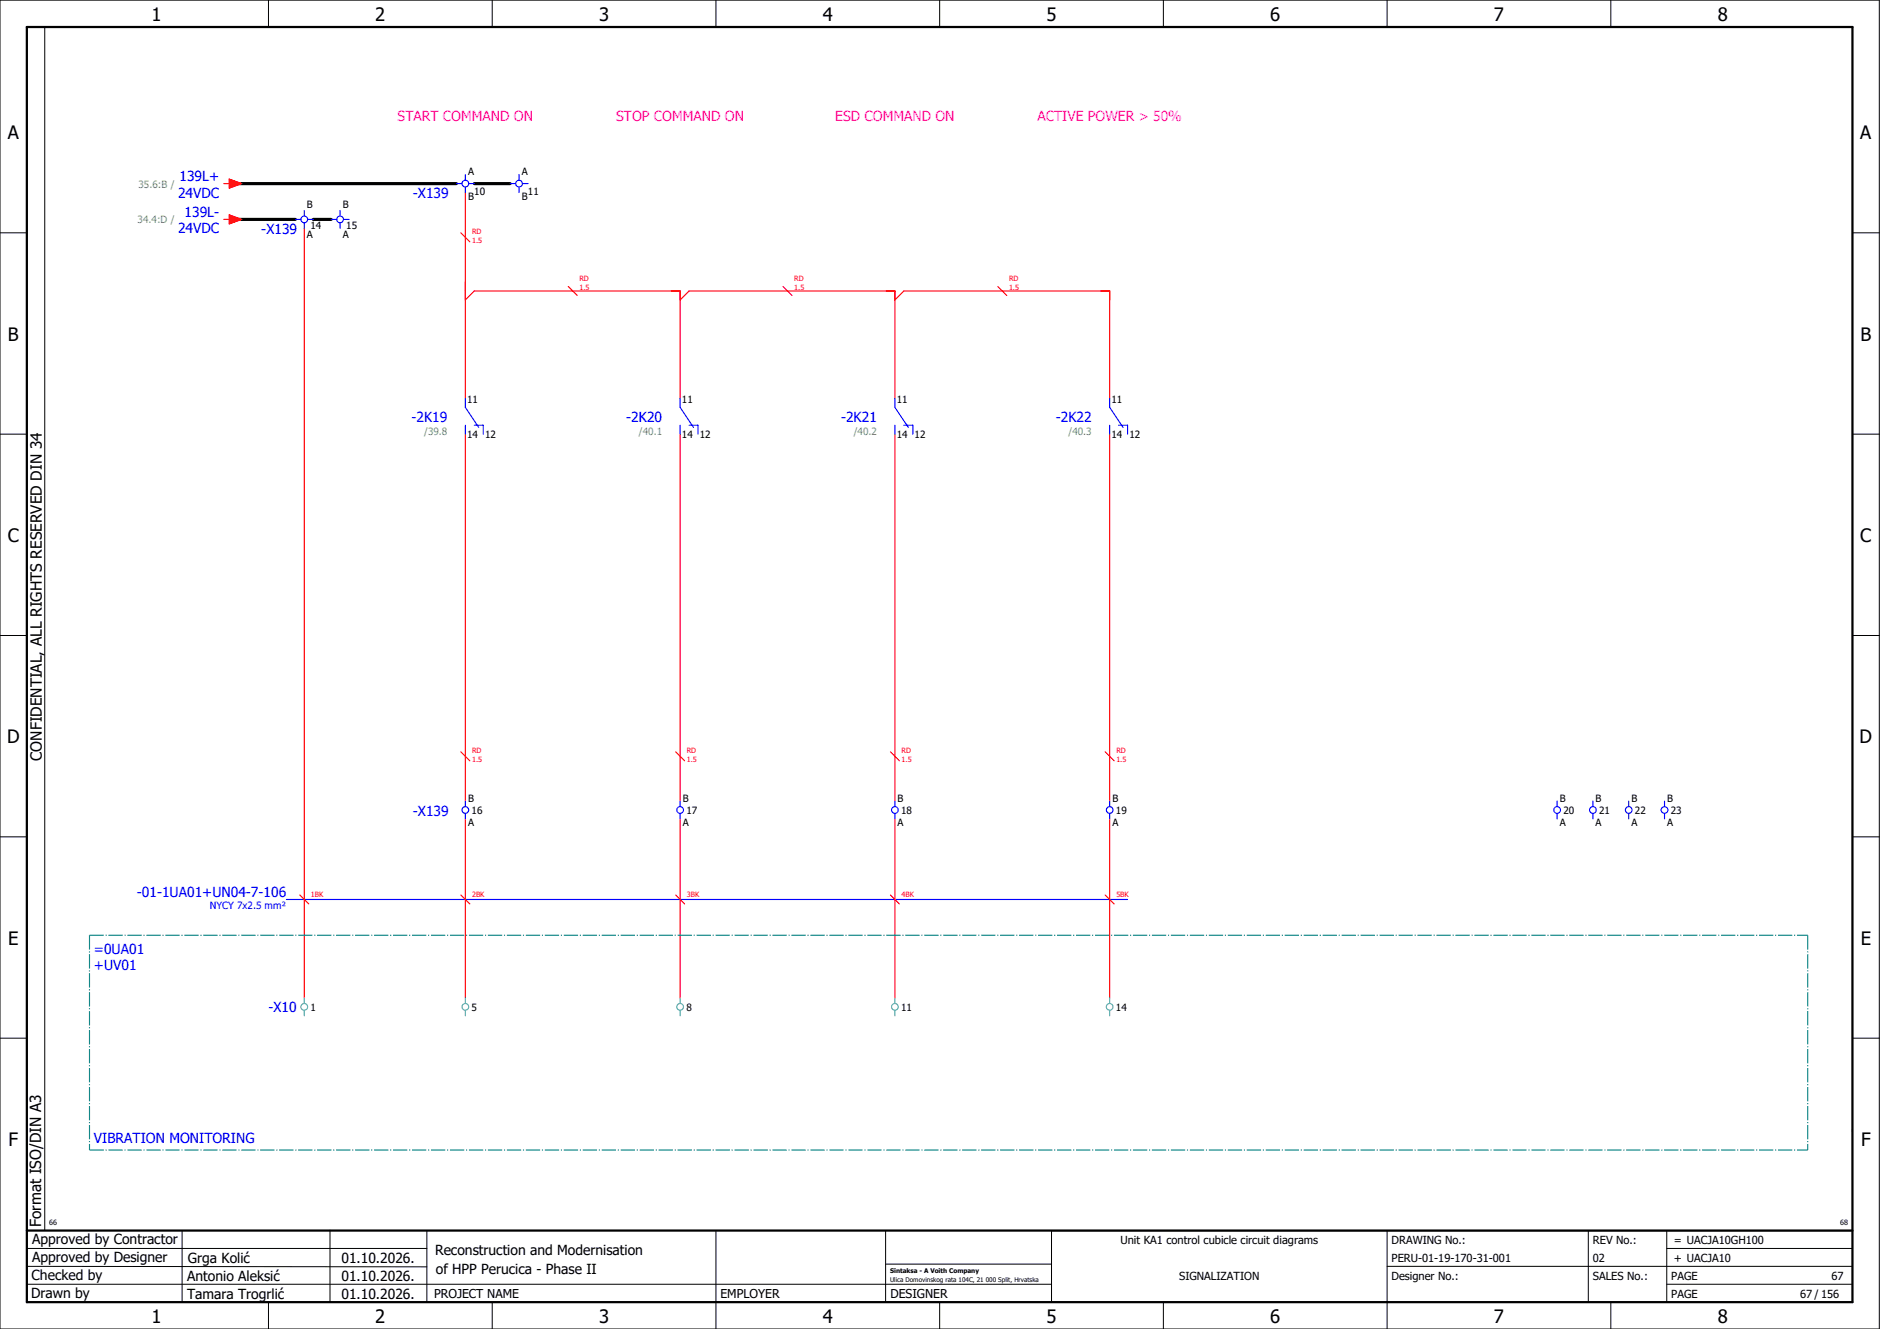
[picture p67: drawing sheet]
<svg xmlns="http://www.w3.org/2000/svg" width="420mm" height="297mm" viewBox="0 0 420 297" stroke-linecap="round" stroke-linejoin="round" font-family="sans-serif">
<defs><g id="words">
<g font-size="4.1">
<text x="33.9" y="4.7">1</text>
<text x="83.9" y="4.7">2</text>
<text x="133.9" y="4.7">3</text>
<text x="183.9" y="4.7">4</text>
<text x="233.9" y="4.7">5</text>
<text x="283.9" y="4.7">6</text>
<text x="333.9" y="4.7">7</text>
<text x="383.9" y="4.7">8</text>
<text x="1.8" y="31.2">A</text>
<text x="415.8" y="31.2">A</text>
<text x="1.8" y="76.2">B</text>
<text x="415.8" y="76.2">B</text>
<text x="1.8" y="121.2">C</text>
<text x="415.8" y="121.2">C</text>
<text x="1.6" y="166.2">D</text>
<text x="415.6" y="166.2">D</text>
<text x="1.8" y="211.2">E</text>
<text x="415.8" y="211.2">E</text>
<text x="1.9" y="256.2">F</text>
<text x="415.9" y="256.2">F</text>
<text x="33.9" y="295.7">1</text>
<text x="83.9" y="295.7">2</text>
<text x="133.9" y="295.7">3</text>
<text x="183.9" y="295.7">4</text>
<text x="233.9" y="295.7">5</text>
<text x="283.9" y="295.7">6</text>
<text x="333.9" y="295.7">7</text>
<text x="383.9" y="295.7">8</text>
</g>
<g font-size="3.4">
<text x="9.4" y="170" transform="rotate(-90 9.4 170)">CONFIDENTIAL, ALL RIGHTS RESERVED DIN 34</text>
<text x="9.2" y="274.3" transform="rotate(-90 9.2 274.3)">Format ISO/DIN A3</text>
</g>
<g font-size="3.1" fill="#f0f">
<text x="88.9" y="27">START COMMAND ON</text>
<text x="137.7" y="27">STOP COMMAND ON</text>
<text x="186.7" y="27">ESD COMMAND ON</text>
<text x="231.9" y="27">ACTIVE POWER &gt; 50%</text>
</g>
<g font-size="3.1" fill="#00f">
<text x="40.1" y="40.4">139L+</text>
<text x="39.8" y="44.1">24VDC</text>
<text x="92.3" y="44.3">-X139</text>
<text x="39.8" y="52.1">24VDC</text>
<text x="41.2" y="48.4">139L-</text>
<text x="58.4" y="52.3">-X139</text>
<text x="92" y="94.3">-2K19</text>
<text x="140" y="94.3">-2K20</text>
<text x="188" y="94.3">-2K21</text>
<text x="236" y="94.3">-2K22</text>
<text x="92.3" y="182.3">-X139</text>
<text x="30.6" y="200.4">-01-1UA01+UN04-7-106</text>
<text x="21" y="213.1">=0UA01</text>
<text x="21" y="216.9">+UV01</text>
<text x="60" y="226.3">-X10</text>
<text x="21" y="255.4">VIBRATION MONITORING</text>
</g>
<g font-size="3.1">
<text x="7.2" y="278.1">Approved by Contractor</text>
<text x="97.2" y="280.5">Reconstruction and Modernisation</text>
<text x="7.1" y="286.1">Checked by</text>
<text x="7.2" y="282.1">Approved by Designer</text>
<text x="41.8" y="286.2">Antonio Aleksić</text>
<text x="42" y="282.3">Grga Kolić</text>
<text x="76.3" y="282.3">01.10.2026.</text>
<text x="76.3" y="286.3">01.10.2026.</text>
<text x="97.4" y="284.8">of HPP Perucica - Phase II</text>
<text x="6.9" y="290">Drawn by</text>
<text x="41.8" y="290.3">Tamara Trogrlić</text>
<text x="76.3" y="290.3">01.10.2026.</text>
</g>
<g font-size="2.7">
<text x="97" y="290.1">PROJECT NAME</text>
<text x="161" y="290.1">EMPLOYER</text>
<text x="199" y="290.1">DESIGNER</text>
</g>
<g font-size="2.5">
<text x="250.4" y="278">Unit KA1 control cubicle circuit diagrams</text>
<text x="311" y="278">DRAWING No.:</text>
<text x="356" y="278">REV No.:</text>
<text x="374.1" y="278">= UACJA10GH100</text>
<text x="263.5" y="286">SIGNALIZATION</text>
<text x="311" y="286">Designer No.:</text>
<text x="311" y="282">PERU-01-19-170-31-001</text>
<text x="356" y="286">SALES No.:</text>
<text x="356" y="282">02</text>
<text x="373.5" y="286">PAGE</text>
<text x="374.1" y="282.1">+ UACJA10</text>
<text x="409.3" y="286">67</text>
<text x="373.5" y="290">PAGE</text>
<text x="402.3" y="290">67 / 156</text>
</g>
<g font-size="2.2" fill="#7ca552">
<text x="31" y="41.9">35.6:B /</text>
<text x="30.8" y="49.9">34.4:D /</text>
<text x="94.8" y="97.2">/39.8</text>
<text x="142.8" y="97.2">/40.1</text>
<text x="190.8" y="97.2">/40.2</text>
<text x="238.8" y="97.2">/40.3</text>
</g>
<g font-size="2.2">
<text x="104.6" y="39.2">A</text>
<text x="116.6" y="39.2">A</text>
<text x="68.6" y="46.6">B</text>
<text x="76.6" y="46.6">B</text>
<text x="104.6" y="44.7">B</text>
<text x="106" y="43.7">10</text>
<text x="116.6" y="44.7">B</text>
<text x="118" y="43.7">11</text>
<text x="68.6" y="53.3">A</text>
<text x="69.4" y="51.3">14</text>
<text x="76.6" y="53.3">A</text>
<text x="77.4" y="51.3">15</text>
<text x="104.4" y="90">11</text>
<text x="152.4" y="90">11</text>
<text x="200.4" y="90">11</text>
<text x="248.4" y="90">11</text>
<text x="104.4" y="97.9">14</text>
<text x="108.4" y="97.9">12</text>
<text x="152.4" y="97.9">14</text>
<text x="156.4" y="97.9">12</text>
<text x="200.4" y="97.9">14</text>
<text x="204.4" y="97.9">12</text>
<text x="248.4" y="97.9">14</text>
<text x="252.4" y="97.9">12</text>
<text x="104.6" y="179.2">B</text>
<text x="152.6" y="179.2">B</text>
<text x="200.6" y="179.2">B</text>
<text x="248.6" y="179.2">B</text>
<text x="348.6" y="179.2">B</text>
<text x="356.6" y="179.2">B</text>
<text x="364.6" y="179.2">B</text>
<text x="372.6" y="179.2">B</text>
<text x="104.6" y="184.7">A</text>
<text x="105.4" y="181.9">16</text>
<text x="152.6" y="184.7">A</text>
<text x="153.4" y="181.9">17</text>
<text x="200.6" y="184.7">A</text>
<text x="201.4" y="181.9">18</text>
<text x="248.6" y="184.7">A</text>
<text x="249.4" y="181.9">19</text>
<text x="348.6" y="184.7">A</text>
<text x="349.4" y="181.9">20</text>
<text x="356.6" y="184.7">A</text>
<text x="357.4" y="181.9">21</text>
<text x="364.6" y="184.7">A</text>
<text x="365.4" y="181.9">22</text>
<text x="372.6" y="184.7">A</text>
<text x="373.4" y="181.9">23</text>
<text x="69.4" y="225.9">1</text>
<text x="105.4" y="225.9">5</text>
<text x="153.4" y="225.9">8</text>
<text x="201.4" y="225.9">11</text>
<text x="249.4" y="225.9">14</text>
</g>
<text font-size="2.2" fill="#00f" x="46.9" y="203.3">NYCY 7x2.5 mm²</text>
<g font-size="1.6" fill="#f00">
<text x="105.5" y="52.3">RD</text>
<text x="105.5" y="54.2">1.5</text>
<text x="129.5" y="64.7">1.5</text>
<text x="129.5" y="62.8">RD</text>
<text x="177.5" y="64.7">1.5</text>
<text x="177.5" y="62.8">RD</text>
<text x="225.5" y="64.7">1.5</text>
<text x="225.5" y="62.8">RD</text>
<text x="105.5" y="170.2">1.5</text>
<text x="105.5" y="168.3">RD</text>
<text x="153.5" y="170.2">1.5</text>
<text x="153.5" y="168.3">RD</text>
<text x="201.5" y="170.2">1.5</text>
<text x="201.5" y="168.3">RD</text>
<text x="249.5" y="170.2">1.5</text>
<text x="249.5" y="168.3">RD</text>
<text x="69.5" y="200.5">1BK</text>
<text x="105.5" y="200.5">2BK</text>
<text x="153.5" y="200.5">3BK</text>
<text x="201.5" y="200.5">4BK</text>
<text x="249.5" y="200.5">5BK</text>
</g>
<g font-size="1.6">
<text x="11" y="273.7">66</text>
<text x="411.2" y="273.7">68</text>
</g>
<g font-size="1.4">
<text x="198.9" y="284.4">Sintaksa - A Voith Company</text>
<text x="198.9" y="286.4">Ulica Domovinskog rata 104C, 21 000 Split, Hrvatska</text>
</g>
</g></defs>
<g fill="none" stroke="#000" stroke-width=".22">
<path d="M0 0h420v297h-420zM10 6v269M60 0v6M110 0v6M160 0v6M210 0v6M260 0v6M310 0v6M360 0v6M0 52h6M414 52h6M0 97h6"/>
<path d="M414 97h6M0 142h6M414 142h6M414 176.3v87.4M0 187h6M414 187h6M0 232h6M414 232h6M6 279h89.4M40.7 275v16M73.7 274.9v16M95.4 275.1v16"/>
<path d="M160 275v22M197.9 275.1v16M310 275v22M355 275v16M372.5 279h41.5M372.5 275v16M414 275h-179v16M6 283l89.4 .1M6 287h229M60 291v6M110 291v6M197.9 282.5h37.1"/>
<path d="M210 291v6M260 291v6M310 283h104M360 291v6M372.5 287h41.5"/>
</g>
<path d="M6 6h408v285h-408zM6 275h408" fill="none" stroke="#000" stroke-width=".5"/>
<g fill="none" stroke="#f00" stroke-width=".25">
<path d="M50 41h1.3M50 49h1.3M51.3 40l2.7 1-2.7 1zM51.3 48l2.7 1-2.7 1zM68 51v172M103 52l2 2M104 43v46M104 67l2-2h46v24M127 64l2 2M152 67l2-2h46v24M175 64l2 2M200 67l2-2h46v24"/>
<path d="M223 64l2 2M104 97v82M152 97v82M200 97v82M248 97v82M103 168l2 2M151 168l2 2M199 168l2 2M247 168l2 2M104 183v40M152 183v40M200 183v40"/>
<path d="M248 183v40M67 200l2 2M103 200l2 2M151 200l2 2M199 200l2 2M247 200l2 2"/>
</g>
<path d="M52 41h50M52 49h14M70 49h4M106 41h8" fill="none" stroke="#000" stroke-width=".7"/>
<g fill="none" stroke="#00f" stroke-width=".25">
<path d="M104 39v1.3M116 39v1.3M66 49h1.3M68 47v1.3M68 49.8v1.2M68.8 49h1.2M74 49h1.2M76 47v1.3M76 49.8v1.2M76.7 49h1.3M102 41h1.2M104 41.8v1.2"/>
<path d="M104.7 41h1.3M114 41h1.3M116 41.8v1.2M116.8 41h1.2M104 89v2l3 4.5M104 95v2M106 95h2v2M152 89v2l3 4.5M152 95v2M154 95h2v2M200 89v2l3 4.5M200 95v2"/>
<path d="M202 95h2v2M248 89v2l3 4.5M248 95v2M250 95h2v2M104 179v1.3M152 179v1.3M200 179v1.3M248 179v1.3M348 179v1.3M356 179v1.3M364 179v1.3M372 179v1.3"/>
<path d="M104 181.8v1.2M152 181.8v1.2M200 181.8v1.2M248 181.8v1.2M348 181.8v1.2M356 181.8v1.2M364 181.8v1.2M372 181.8v1.2M64 201h188"/>
<circle cx="68" cy="49" r=".75"/>
<circle cx="76" cy="49" r=".75"/>
<circle cx="104" cy="41" r=".75"/>
<circle cx="116" cy="41" r=".75"/>
<circle cx="104" cy="181" r=".75"/>
<circle cx="152" cy="181" r=".75"/>
<circle cx="200" cy="181" r=".75"/>
<circle cx="248" cy="181" r=".75"/>
<circle cx="348" cy="181" r=".75"/>
<circle cx="356" cy="181" r=".75"/>
<circle cx="364" cy="181" r=".75"/>
<circle cx="372" cy="181" r=".75"/>
</g>
<g fill="none" stroke="#52a5a5" stroke-width=".25">
<path d="M68 223v1.3M68 225.8v1.2M104 223v1.3M104 225.8v1.2M152 223v1.3M152 225.8v1.2M200 223v1.3M200 225.8v1.2M248 223v1.3M248 225.8v1.2"/>
<circle cx="68" cy="225" r=".75"/>
<circle cx="104" cy="225" r=".75"/>
<circle cx="152" cy="225" r=".75"/>
<circle cx="200" cy="225" r=".75"/>
<circle cx="248" cy="225" r=".75"/>
</g>
<path d="M20 209h384M20 209v48M404 209v48M20 257h384" fill="none" stroke="#007f7f" stroke-width=".25" stroke-dasharray="3.2 .4 .3 .4" stroke-linecap="butt"/>
<g fill="#f00" stroke="#f00" stroke-width=".22">
<path d="M51.3 40l2.7 1-2.7 1z"/>
<path d="M51.3 48l2.7 1-2.7 1z"/>
</g>
<use href="#words"/>
</svg>
